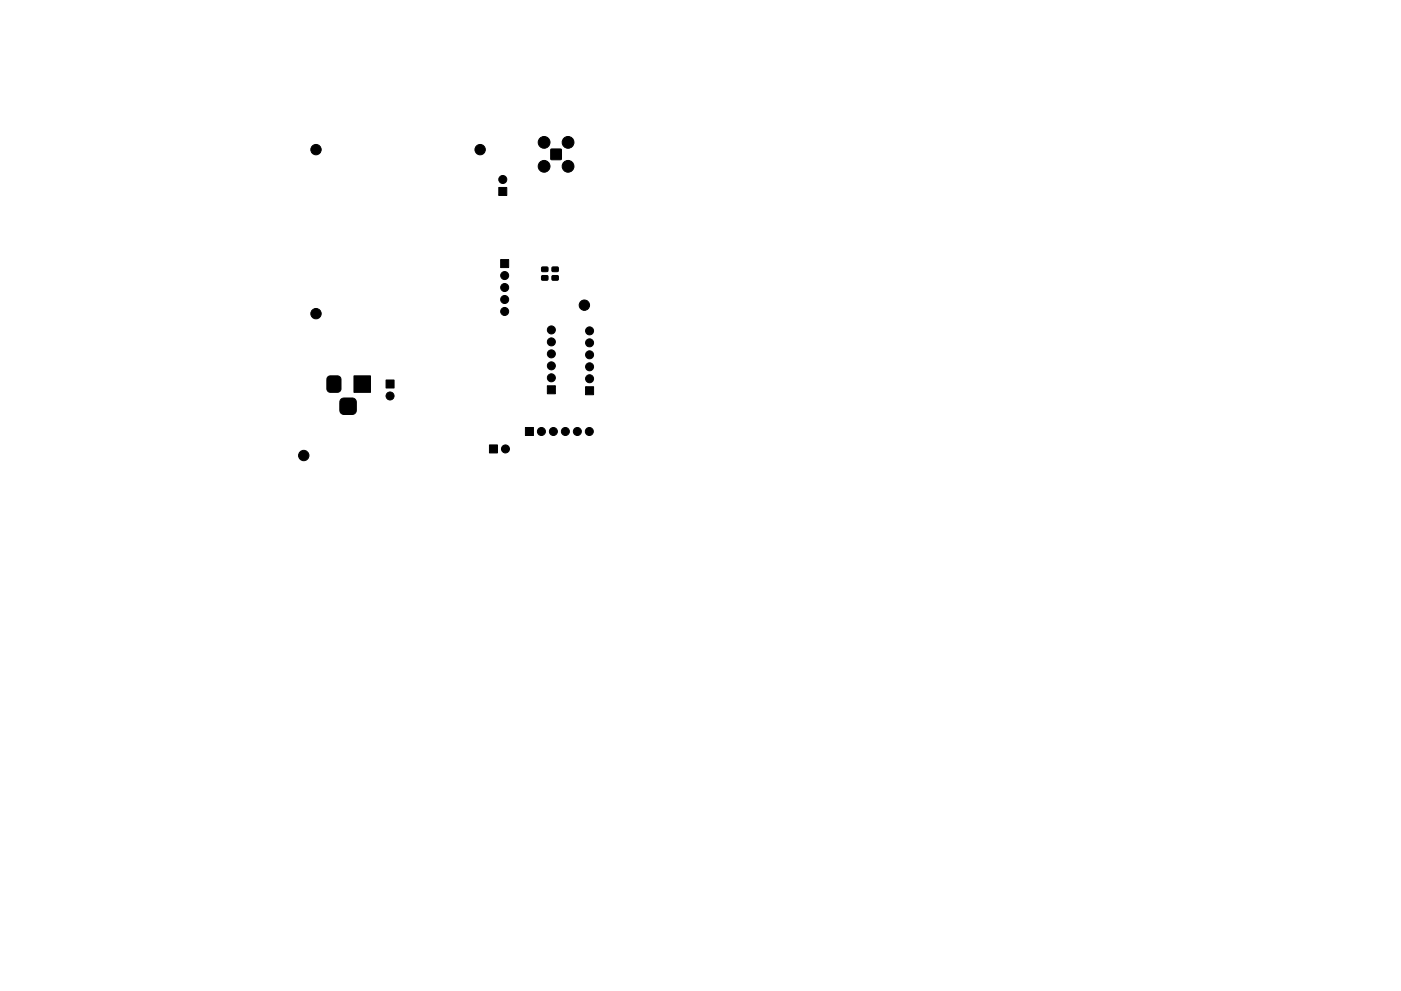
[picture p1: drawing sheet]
<svg xmlns="http://www.w3.org/2000/svg" width="297mm" height="210mm" viewBox="0 0 297 210" stroke-linecap="round" stroke-linejoin="round" font-family="sans-serif">
<g fill="#000" stroke="#000" stroke-width=".21">
<path d="M105.8 39.8h1.6v1.7h-1.6zM116.8 31.7h2.2v2.1h-2.2zM106.1 55.1h1.7v1.7h-1.7zM114.9 56.7l1.1-.1 .2 .3v.6l-.3 .1h-.9l-.2-.2zM114.9 58.5h1.1l.2 .2v.6l-.3 .2h-.9l-.2-.3zM117.1 56.7l1.1-.1 .2 .3v.6l-.3 .1h-.9l-.2-.2zM117.1 58.5h1.1l.2 .2v.6l-.3 .2h-.9l-.2-.3zM69.6 79.9l.4-.2h1.6l.5 .3 .2 .5v2l-.3 .6-.4 .1h-1.6l-.5-.2-.2-.5v-2zM72.3 84.7l.5-.3h1.9a.88 .88 0 0 1 .9 .9v1.8a.88 .88 0 0 1-.9 .8h-1.8a.88 .88 0 0 1-.9-.8l.1-1.9zM75 79.7h3.6v3.5h-3.6zM81.8 80.6h1.7v1.7h-1.7zM103.8 94.4h1.7v1.7h-1.7z"/>
<path d="M111.4 90.7h1.7v1.7h-1.7zM116.1 81.8h1.7v1.7h-1.7zM124.2 82h1.6v1.7h-1.6z"/>
<circle cx="67" cy="31.7" r="1.1"/>
<circle cx="101.8" cy="31.7" r="1.1"/>
<circle cx="106.6" cy="38.1" r=".85"/>
<circle cx="115.4" cy="35.3" r="1.25"/>
<circle cx="115.4" cy="30.2" r="1.25"/>
<circle cx="120.4" cy="35.3" r="1.25"/>
<circle cx="120.4" cy="30.2" r="1.25"/>
<circle cx="107" cy="58.5" r=".85"/>
<circle cx="67" cy="66.5" r="1.1"/>
<circle cx="107" cy="66.1" r=".85"/>
<circle cx="107" cy="61" r=".85"/>
<circle cx="107" cy="63.5" r=".85"/>
<circle cx="116.9" cy="70" r=".85"/>
<circle cx="116.9" cy="75.1" r=".85"/>
<circle cx="116.9" cy="77.6" r=".85"/>
<circle cx="116.9" cy="72.5" r=".85"/>
<circle cx="123.9" cy="64.7" r="1.1"/>
<circle cx="125" cy="77.8" r=".85"/>
<circle cx="125" cy="75.3" r=".85"/>
<circle cx="125" cy="72.7" r=".85"/>
<circle cx="125" cy="70.2" r=".85"/>
<circle cx="64.4" cy="96.6" r="1.1"/>
<circle cx="82.7" cy="84" r=".85"/>
<circle cx="107.2" cy="95.2" r=".85"/>
<circle cx="114.8" cy="91.5" r=".85"/>
<circle cx="116.9" cy="80.2" r=".85"/>
<circle cx="117.3" cy="91.5" r=".85"/>
<circle cx="119.9" cy="91.5" r=".85"/>
<circle cx="122.4" cy="91.5" r=".85"/>
<circle cx="125" cy="91.5" r=".85"/>
<circle cx="125" cy="80.4" r=".85"/>
</g>
</svg>
